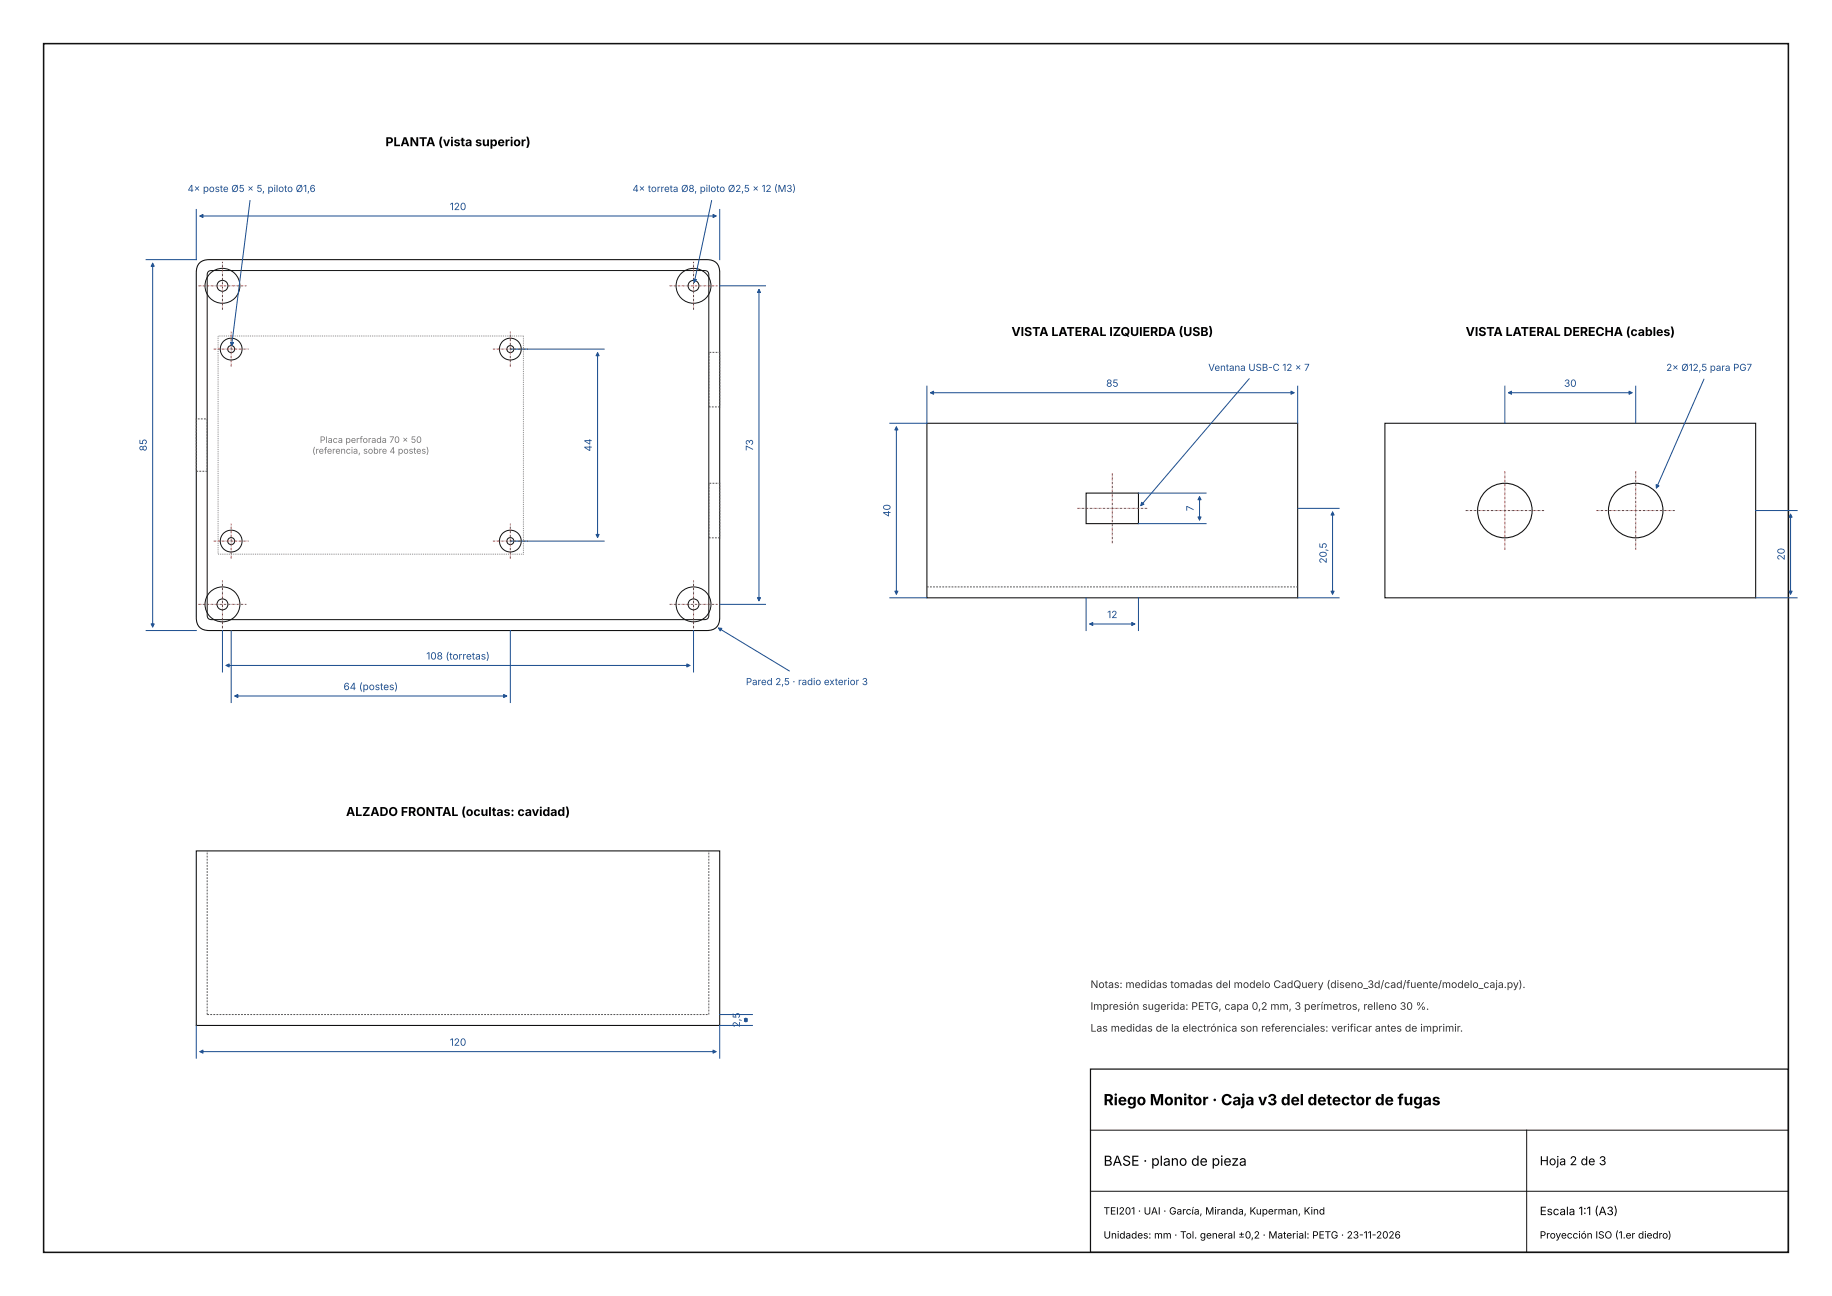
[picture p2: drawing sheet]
<svg xmlns="http://www.w3.org/2000/svg" width="420mm" height="297mm" viewBox="0 0 420 297" stroke-linecap="round" stroke-linejoin="round" font-family="sans-serif">
<defs><g id="words">
<text font-size="3.5" x="253" y="253.3">Riego Monitor · Caja v3 del detector de fugas</text>
<text font-size="3.2" x="253" y="267.2">BASE · plano de pieza</text>
<g font-size="2.8">
<text x="88.4" y="33.5">PLANTA (vista superior)</text>
<text x="231.9" y="77">VISTA LATERAL IZQUIERDA (USB)</text>
<text x="336" y="77">VISTA LATERAL DERECHA (cables)</text>
<text x="79.3" y="187">ALZADO FRONTAL (ocultas: cavidad)</text>
<text x="353" y="267">Hoja 2 de 3</text>
</g>
<text font-size="2.6" x="353" y="278.5">Escala 1:1 (A3)</text>
<g font-size="2.4" fill="#333">
<text x="250" y="226.4">Notas: medidas tomadas del modelo CadQuery (diseno_3d/cad/fuente/modelo_caja.py).</text>
<text x="250" y="231.4">Impresión sugerida: PETG, capa 0,2 mm, 3 perímetros, relleno 30 %.</text>
<text x="250" y="236.4">Las medidas de la electrónica son referenciales: verificar antes de imprimir.</text>
</g>
<g font-size="2.3" fill="#1a4d8f">
<text x="103.1" y="48.1">120</text>
<text x="253.6" y="88.6">85</text>
<text x="358.6" y="88.6">30</text>
<text x="33.6" y="103.4" transform="rotate(-90 33.6 103.4)">85</text>
<text x="135.6" y="103.5" transform="rotate(-90 135.6 103.5)">44</text>
<text x="172.6" y="103.3" transform="rotate(-90 172.6 103.3)">73</text>
<text x="204.1" y="118.5" transform="rotate(-90 204.1 118.5)">40</text>
<text x="273.6" y="117.1" transform="rotate(-90 273.6 117.1)">7</text>
<text x="304.1" y="129.2" transform="rotate(-90 304.1 129.2)">20,5</text>
<text x="409.1" y="128.4" transform="rotate(-90 409.1 128.4)">20</text>
<text x="253.8" y="141.6">12</text>
<text x="97.7" y="151.1">108 (torretas)</text>
<text x="78.8" y="158.1">64 (postes)</text>
<text x="103.1" y="239.6">120</text>
<text x="169.6" y="235.5" transform="rotate(-90 169.6 235.5)">2,5</text>
</g>
<g font-size="2.3">
<text x="253" y="278.3">TEI201 · UAI · García, Miranda, Kuperman, Kind</text>
<text x="253" y="283.8">Unidades: mm · Tol. general ±0,2 · Material: PETG · 23-11-2026</text>
<text x="353" y="283.8">Proyección ISO (1.er diedro)</text>
</g>
<g font-size="2.2" fill="#1a4d8f">
<text x="43" y="44">4× poste Ø5 × 5, piloto Ø1,6</text>
<text x="145" y="44">4× torreta Ø8, piloto Ø2,5 × 12 (M3)</text>
<text x="277" y="85">Ventana USB-C 12 × 7</text>
<text x="382" y="85">2× Ø12,5 para PG7</text>
<text x="171" y="157">Pared 2,5 · radio exterior 3</text>
</g>
<g font-size="2" fill="#777">
<text x="73.3" y="101.5">Placa perforada 70 × 50</text>
<text x="71.6" y="104">(referencia, sobre 4 postes)</text>
</g>
</g></defs>
<path d="M10 10h400v277h-400z" fill="none" stroke="#111" stroke-width=".35"/>
<g fill="none" stroke="#111" stroke-width=".25">
<path d="M45.6 60.5a2.87 2.87 0 0 1 2.4-1h114a2.66 2.66 0 0 1 3 3v79a2.66 2.66 0 0 1-3 3h-114a2.66 2.66 0 0 1-3-3v-79l.1-.8zM212.5 97h85v40h-85zM317.5 97h85v40h-85zM249 113h12v7h-12zM45 195h120v40h-120z"/>
<circle cx="345" cy="117" r="6.2"/>
<circle cx="375" cy="117" r="6.2"/>
</g>
<g fill="none" stroke="#111" stroke-width=".23">
<path d="M47.9 62.2l.6-.2h113a.89 .89 0 0 1 1 1v78a.89 .89 0 0 1-1 1h-113a.89 .89 0 0 1-1-1v-78zM250 259h160M350 259v28M250 273h160"/>
<circle cx="51" cy="65.5" r="1.25"/>
<circle cx="51" cy="65.5" r="4"/>
<circle cx="53" cy="80" r=".8"/>
<circle cx="117" cy="80" r=".8"/>
<circle cx="159" cy="65.5" r="1.25"/>
<circle cx="159" cy="65.5" r="4"/>
<circle cx="53" cy="80" r="2.5"/>
<circle cx="117" cy="80" r="2.5"/>
<circle cx="51" cy="138.5" r="1.25"/>
<circle cx="51" cy="138.5" r="4"/>
<circle cx="53" cy="124" r="2.5"/>
<circle cx="53" cy="124" r=".8"/>
<circle cx="117" cy="124" r="2.5"/>
<circle cx="117" cy="124" r=".8"/>
<circle cx="159" cy="138.5" r="1.25"/>
<circle cx="159" cy="138.5" r="4"/>
</g>
<path d="M50 77h70v50h-70z" fill="none" stroke="#888" stroke-width=".23" stroke-dasharray=".2 .2" stroke-linecap="butt"/>
<path d="M45 96h2.5v12h-2.5zM162.5 80.8h2.5v12.4h-2.5zM162.5 110.8h2.5v12.5h-2.5zM212.5 134.5h85M47.5 232.5v-37.5M47.5 232.5h115M162.5 232.5v-37.5" fill="none" stroke="#555" stroke-width=".23" stroke-dasharray=".4 .3" stroke-linecap="butt"/>
<path d="M250 245h160v42h-160z" fill="none" stroke="#111" stroke-width=".28"/>
<g fill="none" stroke="#a33" stroke-width=".23" stroke-dasharray=".5 .2 .1 .2" stroke-linecap="butt">
<path d="M45.5 65.5h11M51 71v-11M153.5 65.5h11M159 71v-11M49 80h8M53 84v-8M113 80h8M117 84v-8M247 116.5h16M336 117h18M366 117h18M45.5 138.5h11"/>
<path d="M49 124h8M53 128v-8M113 124h8M117 128v-8M153.5 138.5h11M255 124.5v-16M345 126v-18M375 126v-18M51 144v-11M159 144v-11"/>
</g>
<g fill="none" stroke="#1a4d8f" stroke-width=".23">
<path d="M45 48v11.5h-11.5M45.8 49.5h118.4M57.3 45.9l-4.2 33.3M163.2 45.9l-4 18.8M165 48v11.5M35 60.3v83.4M165 65.5h10.5M174 66.3v71.4M117 80h21.5M137 80.8v42.4M205.5 97.8v38.4M212.5 88.5v8.5h-8.5"/>
<path d="M213.3 90h83.4M286.4 86.8l-24.9 29.1M297.5 88.5v8.5M345 88.5v8.5M345.8 90h28.4M375 88.5v8.5M390.6 86.9l-10.9 24.9M261 113h15.5M275 113.8v5.4M297.5 116.5h9.5M305.5 117.3v18.9M402.5 117h9.5"/>
<path d="M410.5 117.8v18.4M117 124h21.5M165 138.5h10.5M204 137h8.5M249 137v7.5M261 137v7.5M261 120h15.5M297.5 137h9.5M402.5 137h9.5M33.5 144.5h11.5M51 144.5v9.5M51.8 152.5h106.4"/>
<path d="M53 144.5v16.5M53.8 159.5h62.4M117 144.5v16.5M159 144.5v9.5M164.7 143.9l16.3 9.9M249.8 143h10.4M45 235v7.5M165 232.5h7.5M171 233.3v.9M172.5 235h-7.5v7.5M45.8 241h118.4"/>
</g>
<g fill="#1a4d8f" stroke="#1a4d8f" stroke-width=".23">
<path d="M163.5 49.1l.7 .4-.7 .4z"/>
<path d="M45.8 49.5l.7-.4v.8z"/>
<path d="M35 60.3l.4 .7h-.8z"/>
<path d="M34.6 143h.8l-.4 .7z"/>
<path d="M157.5 152.1l.7 .4-.7 .4z"/>
<path d="M51.8 152.5l.7-.4v.8z"/>
<path d="M174 66.3l.4 .7h-.8z"/>
<path d="M173.6 137h.8l-.4 .7z"/>
<path d="M115.5 159.1l.7 .4-.7 .4z"/>
<path d="M53.8 159.5l.7-.4v.8z"/>
<path d="M137 80.8l.4 .7h-.8z"/>
<path d="M136.6 122.5h.8l-.4 .7z"/>
<path d="M159 63.9l.7 .2-.5 .6z"/>
<path d="M52.8 78.4l.7 .1-.4 .7z"/>
<path d="M164.7 143.9l.8 .1-.4 .6z"/>
<path d="M296 89.6l.7 .4-.7 .4z"/>
<path d="M213.3 90l.7-.4v.8z"/>
<path d="M205.5 97.8l.4 .7h-.8z"/>
<path d="M205.1 135.5h.8l-.4 .7z"/>
<path d="M259.5 142.6l.7 .4-.7 .4z"/>
<path d="M249.8 143l.7-.4v.8z"/>
<path d="M275 113.8l.4 .7h-.8z"/>
<path d="M274.6 118.5h.8l-.4 .7z"/>
<path d="M305.5 117.3l.4 .7h-.8z"/>
<path d="M305.1 135.5h.8l-.4 .7z"/>
<path d="M261.7 115.1l.6 .5-.8 .3z"/>
<path d="M373.5 89.6l.7 .4-.7 .4z"/>
<path d="M345.8 90l.7-.4v.8z"/>
<path d="M410.5 117.8l.4 .7h-.8z"/>
<path d="M410.1 135.5h.8l-.4 .7z"/>
<path d="M379.7 111.1l.6 .2-.6 .5z"/>
<path d="M163.5 240.6l.7 .4-.7 .4z"/>
<path d="M45.8 241l.7-.4v.8z"/>
<path d="M171 233.3l.4 .7h-.8z"/>
<path d="M170.6 233.5h.8l-.4 .7z"/>
</g>
<use href="#words"/>
</svg>
